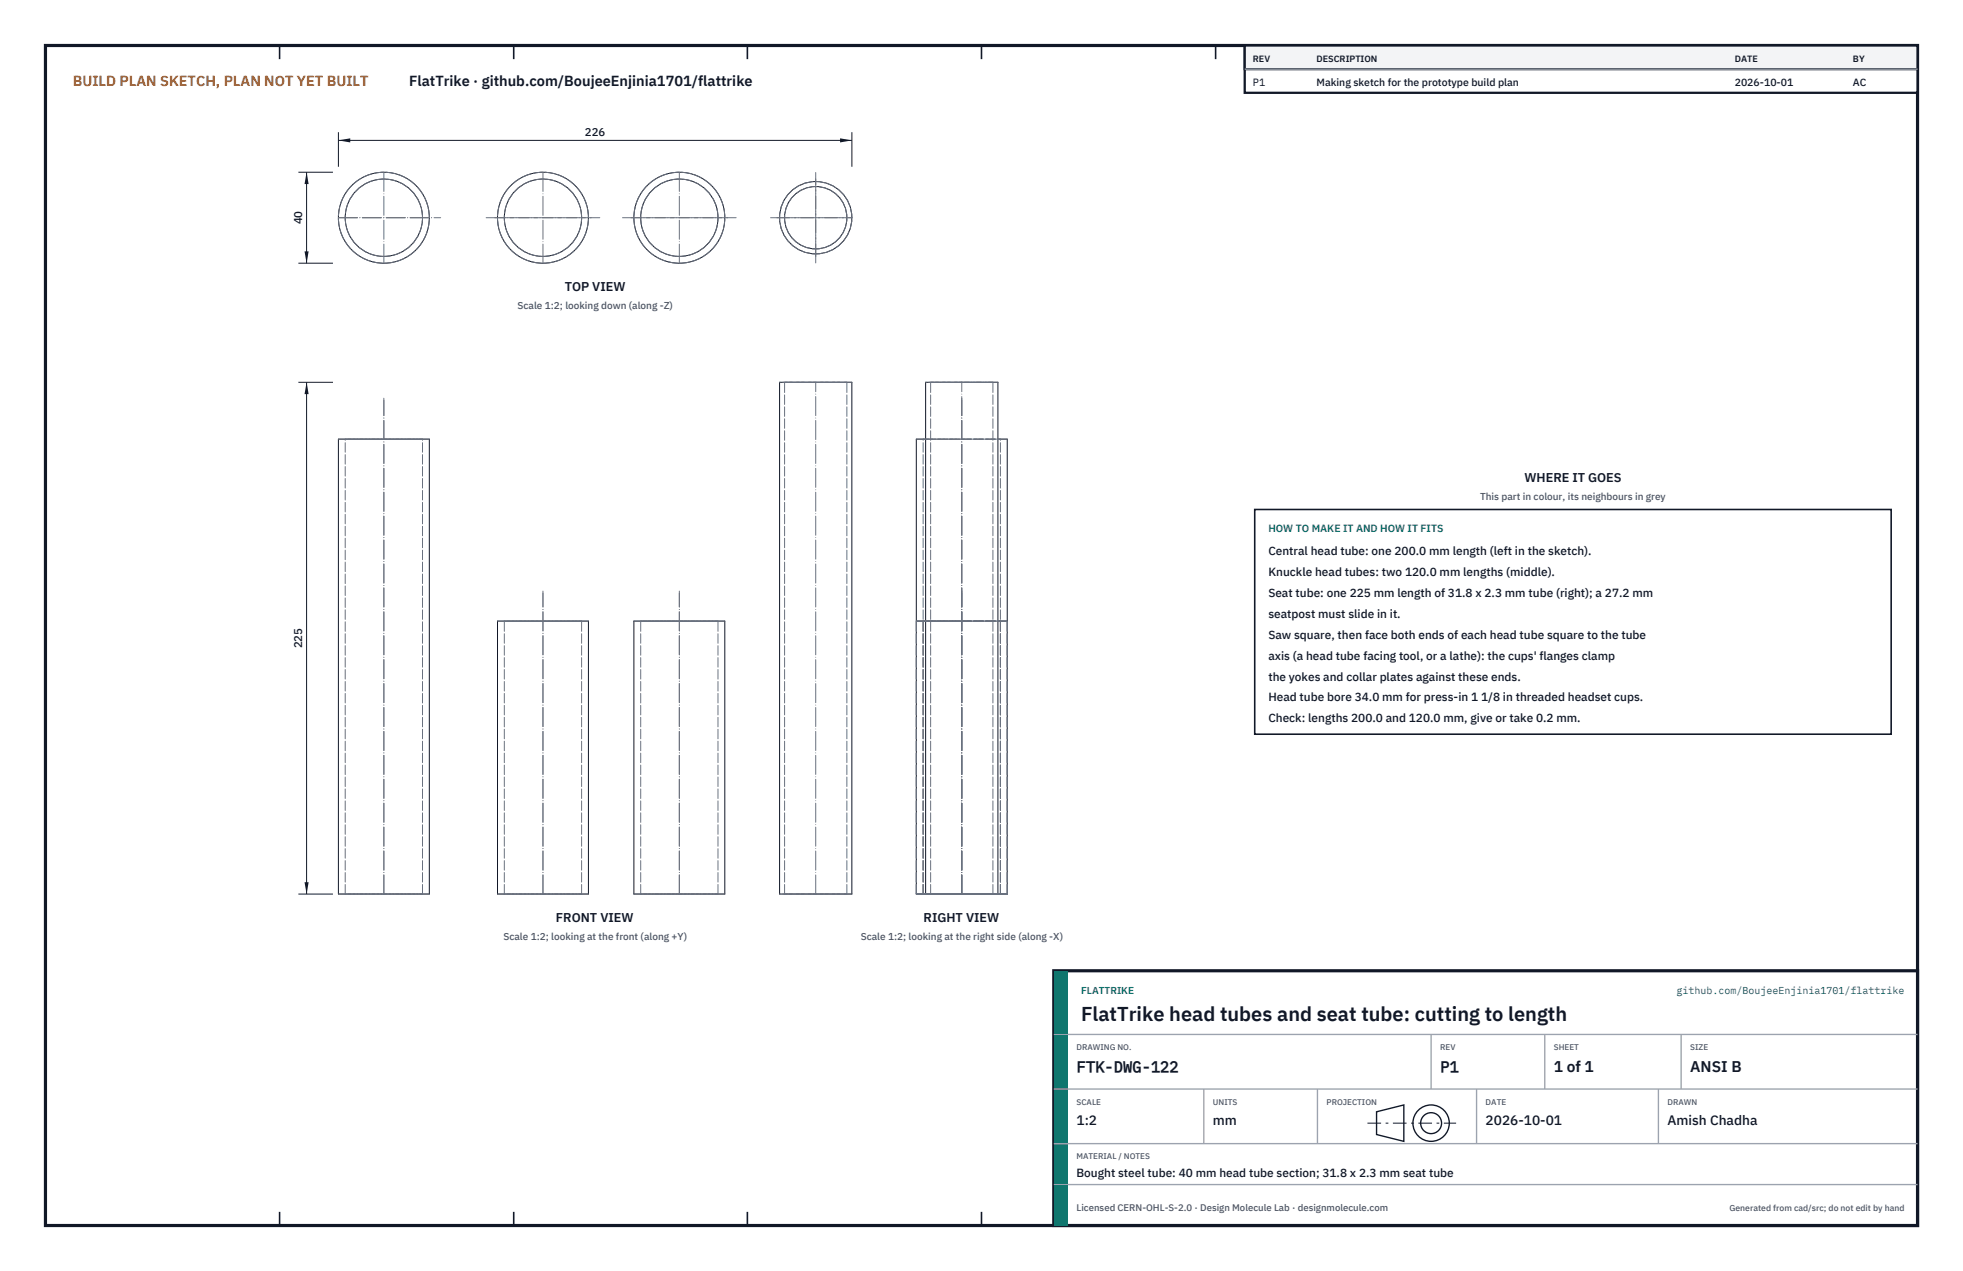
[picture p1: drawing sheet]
<svg xmlns="http://www.w3.org/2000/svg" width="432mm" height="279mm" viewBox="0 0 432 279" stroke-linecap="round" stroke-linejoin="round" font-family="sans-serif">
<defs><g id="words">
<text font-size="4.4" fill="#111827" x="237.8" y="224.4">FlatTrike head tubes and seat tube: cutting to length</text>
<g font-size="3.4" fill="#111827">
<text x="236.8" y="235.6">FTK-DWG-122</text>
<text x="316.8" y="235.6">P1</text>
<text x="341.8" y="235.6">1 of 1</text>
<text x="371.8" y="235.6">ANSI B</text>
</g>
<text font-size="3.2" fill="#b45309" x="16" y="19">BUILD PLAN SKETCH, PLAN NOT YET BUILT</text>
<text font-size="3.2" fill="#111827" x="90" y="19">FlatTrike · github.com/BoujeeEnjinia1701/flattrike</text>
<g font-size="3" fill="#111827">
<text x="236.8" y="247.2">1:2</text>
<text x="266.8" y="247.2">mm</text>
<text x="326.8" y="247.2">2026-10-01</text>
<text x="366.8" y="247.2">Amish Chadha</text>
</g>
<g font-size="2.8" fill="#111827">
<text x="124.2" y="64">TOP VIEW</text>
<text x="335.3" y="106">WHERE IT GOES</text>
<text x="122.3" y="202.6">FRONT VIEW</text>
<text x="203.2" y="202.6">RIGHT VIEW</text>
</g>
<g font-size="2.6" fill="#111827">
<text x="279" y="122">Central head tube: one 200.0 mm length (left in the sketch).</text>
<text x="279" y="126.6">Knuckle head tubes: two 120.0 mm lengths (middle).</text>
<text x="279" y="131.2">Seat tube: one 225 mm length of 31.8 x 2.3 mm tube (right); a 27.2 mm</text>
<text x="279" y="135.8">seatpost must slide in it.</text>
<text x="279" y="140.4">Saw square, then face both ends of each head tube square to the tube</text>
<text x="279" y="145">axis (a head tube facing tool, or a lathe): the cups' flanges clamp</text>
<text x="279" y="149.6">the yokes and collar plates against these ends.</text>
<text x="279" y="154.2">Head tube bore 34.0 mm for press-in 1 1/8 in threaded headset cups.</text>
<text x="279" y="158.8">Check: lengths 200.0 and 120.0 mm, give or take 0.2 mm.</text>
<text x="236.8" y="258.8">Bought steel tube: 40 mm head tube section; 31.8 x 2.3 mm seat tube</text>
</g>
<g font-size="2.5" fill="#111827">
<text x="128.7" y="29.9">226</text>
<text x="66.4" y="49.3" transform="rotate(-90 66.4 49.3)">40</text>
<text x="66.4" y="142.5" transform="rotate(-90 66.4 142.5)">225</text>
</g>
<g font-size="2.3" fill="#111827">
<text x="275.6" y="18.8">P1</text>
<text x="289.6" y="18.8">Making sketch for the prototype build plan</text>
<text x="381.6" y="18.8">2026-10-01</text>
<text x="407.6" y="18.8">AC</text>
</g>
<text font-size="2.3" fill="#0f766e" x="279" y="117">HOW TO MAKE IT AND HOW IT FITS</text>
<g font-size="2.2" fill="#4b5563">
<text x="113.8" y="67.9">Scale 1:2; looking down (along -Z)</text>
<text x="325.6" y="110">This part in colour, its neighbours in grey</text>
<text x="110.7" y="206.6">Scale 1:2; looking at the front (along +Y)</text>
<text x="189.3" y="206.6">Scale 1:2; looking at the right side (along -X)</text>
</g>
<g font-size="2.2" fill="#0f766e">
<text x="237.8" y="218.4">FLATTRIKE</text>
<text x="368.8" y="218.4">github.com/BoujeeEnjinia1701/flattrike</text>
</g>
<text font-size="2.1" fill="#4b5563" x="236.8" y="266.2">Licensed CERN-OHL-S-2.0 · Design Molecule Lab · designmolecule.com</text>
<g font-size="2" fill="#111827">
<text x="275.6" y="13.6">REV</text>
<text x="289.6" y="13.6">DESCRIPTION</text>
<text x="381.6" y="13.6">DATE</text>
<text x="407.6" y="13.6">BY</text>
</g>
<text font-size="1.9" fill="#4b5563" x="380.4" y="266.2">Generated from cad/src; do not edit by hand</text>
<g font-size="1.8" fill="#4b5563">
<text x="236.8" y="230.8">DRAWING NO.</text>
<text x="316.8" y="230.8">REV</text>
<text x="341.8" y="230.8">SHEET</text>
<text x="371.8" y="230.8">SIZE</text>
<text x="236.8" y="242.8">SCALE</text>
<text x="266.8" y="242.8">UNITS</text>
<text x="291.8" y="242.8">PROJECTION</text>
<text x="326.8" y="242.8">DATE</text>
<text x="366.8" y="242.8">DRAWN</text>
<text x="236.8" y="254.8">MATERIAL / NOTES</text>
</g>
</g></defs>
<path d="M10 10h411.8v259.4h-411.8z" fill="none" stroke="#111827" stroke-width=".7" stroke-linecap="butt"/>
<g fill="none" stroke="#111827" stroke-width=".35">
<path d="M61.5 10v3M113 10v3M164.4 10v3M215.9 10v3M267.4 10v3M318.9 10v3M370.3 10v3M61.5 266.4v3M113 266.4v3M164.4 266.4v3M215.9 266.4v3M267.4 266.4v3"/>
<path d="M318.9 266.4v3M370.3 266.4v3"/>
</g>
<g fill="none" stroke="#111727" stroke-width=".22">
<path d="M74.4 96.5h20v100h-20zM171.5 84h15.9v112.5h-15.9zM203.6 96.5h-2v100h20v-100h-2.1M109.4 136.5h20v60h-20zM139.4 136.5h20v60h-20zM201.6 136.5h2M219.5 136.5h2.1M203.6 196.5v-112.5h15.9v112.5"/>
<circle cx="84.4" cy="47.9" r="10"/>
<circle cx="84.4" cy="47.9" r="8.5"/>
<circle cx="119.4" cy="47.9" r="8.5"/>
<circle cx="119.4" cy="47.9" r="10"/>
<circle cx="149.4" cy="47.9" r="8.5"/>
<circle cx="149.4" cy="47.9" r="10"/>
<circle cx="179.4" cy="47.9" r="8"/>
<circle cx="179.4" cy="47.9" r="6.9"/>
</g>
<g fill="none" stroke="#6a7180" stroke-width=".22" stroke-dasharray="2.1 .5">
<path d="M75.9 96.5h17M92.9 96.5h-17M94.4 96.5h-20M172.6 84h13.7M186.3 84h-13.7M187.4 84h-15.9M203.1 96.5h8.5M203.6 96.5h8M204.7 84h6.9M211.6 96.5h7.9M211.6 96.5h8.5M211.6 84h6.8"/>
<path d="M218.4 84h-13.7M219.5 84h-15.9M220.1 96.5h-17M221.6 96.5h-20M110.9 136.5h17M127.9 136.5h-17M129.4 136.5h-20M140.9 136.5h17M157.9 136.5h-17M159.4 136.5h-20M201.6 136.5h10M203.1 136.5h8.5"/>
<path d="M203.6 136.5h8M211.6 136.5h10M211.6 136.5h8.5M211.6 136.5h7.9M220.1 136.5h-17M221.6 136.5h-20M75.9 196.5h17M75.9 196.5v-100M92.9 196.5h-17M92.9 196.5v-100M94.4 196.5h-20M110.9 196.5h17"/>
<path d="M110.9 196.5v-60M127.9 196.5h-17M127.9 196.5v-60M129.4 196.5h-20M140.9 196.5h17M140.9 196.5v-60M157.9 196.5h-17M157.9 196.5v-60M159.4 196.5h-20M172.6 196.5h13.7M172.6 196.5v-112.5M186.3 196.5h-13.7"/>
<path d="M186.3 196.5v-112.5M187.4 196.5h-15.9M201.6 196.5h10M201.6 196.5v-60M203.1 196.5h8.5M203.1 196.5v-100M203.1 196.5v-60M203.6 196.5h8M204.7 196.5h6.9M204.7 196.5v-112.5M211.6 196.5h10M211.6 196.5h8.5"/>
<path d="M211.6 196.5h7.9M211.6 196.5h6.8M218.4 196.5h-13.7M218.4 196.5v-112.5M219.5 196.5h-15.9M220.1 196.5h-17M220.1 196.5v-100M220.1 196.5v-60M221.6 196.5h-20M221.6 196.5v-60"/>
<circle cx="84.4" cy="47.9" r="10"/>
<circle cx="84.4" cy="47.9" r="8.5"/>
<circle cx="119.4" cy="47.9" r="8.5"/>
<circle cx="119.4" cy="47.9" r="10"/>
<circle cx="149.4" cy="47.9" r="8.5"/>
<circle cx="149.4" cy="47.9" r="10"/>
<circle cx="179.4" cy="47.9" r="8"/>
<circle cx="179.4" cy="47.9" r="6.9"/>
</g>
<g fill="none" stroke="#6a7180" stroke-width=".22" stroke-dasharray="4.2 .5 0 .5">
<path d="M74.4 47.9h20.7M74.4 47.9h22.5M84.4 57.9v-20M106.9 47.9h25M108.8 47.9h21.3M119.4 57.9v-20M136.9 47.9h25M138.8 47.9h21.3M149.4 57.9v-20M169.5 47.9h17.9M170.9 47.9h16.5M179.4 57.8v-19.9"/>
<path d="M179.4 56.4v-17.1M84.4 196.5v-108.5M84.4 196.5v-109M119.4 196.5v-66.1M119.4 196.5v-66.6M149.4 196.5v-66.1M149.4 196.5v-66.6M179.4 196.5v-112.5M211.6 196.5v-66.1M211.6 196.5v-66.6M211.6 196.5v-108.5M211.6 196.5v-109"/>
<path d="M211.6 196.5v-112.5"/>
</g>
<path d="M74.4 29.1v7.6M74.4 30.9h113M187.4 29.1v7.6" fill="none" stroke="#111827" stroke-width=".22"/>
<path d="M74.4 30.9l2.6-.5v.9zM184.8 30.4v.9l2.6-.4z" fill="#111827"/>
<path d="M65.6 37.9h7.6M67.4 37.9v20M65.6 57.9h7.6" fill="none" stroke="#111827" stroke-width=".22"/>
<path d="M67.4 37.9l-.4 2.6h.9zM67 55.3h.9l-.5 2.6z" fill="#111827"/>
<path d="M65.6 84h7.6M67.4 84v112.5M65.6 196.5h7.6" fill="none" stroke="#111827" stroke-width=".22"/>
<path d="M67.4 84l-.4 2.6h.9zM67 193.9h.9l-.5 2.6z" fill="#111827"/>
<path d="M276 112h140v49.4h-140z" fill="#fff" stroke="#111827" stroke-width=".35"/>
<path d="M273.8 10h148v10.4h-148z" fill="#fff" stroke="#111827" stroke-width=".5"/>
<path d="M273.8 10h148v5.2h-148z" fill="#f3f4f6" stroke="#111827" stroke-width=".5"/>
<path d="M273.8 15.2h148" fill="none" stroke="#9ca3af" stroke-width=".3"/>
<path d="M231.8 213.4h190v56h-190z" fill="#fff" stroke="#111827" stroke-width=".7" stroke-linecap="butt"/>
<path d="M231.8 213.4h3v56h-3z" fill="#0f766e"/>
<path d="M231.8 227.4h190M231.8 239.4h190M264.8 239.4v12M289.8 239.4v12M314.8 227.4v12M324.8 239.4v12M339.8 227.4v12M364.8 239.4v12M369.8 227.4v12M231.8 251.4h190M231.8 260.4h190" fill="none" stroke="#9ca3af" stroke-width=".3"/>
<g fill="none" stroke="#111827" stroke-width=".3">
<path d="M302.8 244.4l6-1.5v8l-6-1.5z"/>
<circle cx="314.8" cy="246.9" r="4"/>
<circle cx="314.8" cy="246.9" r="2.3"/>
</g>
<path d="M300.8 246.9h19.5" fill="none" stroke="#111827" stroke-width=".22" stroke-dasharray="3 1 .6 1" stroke-linecap="butt"/>
<use href="#words"/>
</svg>
